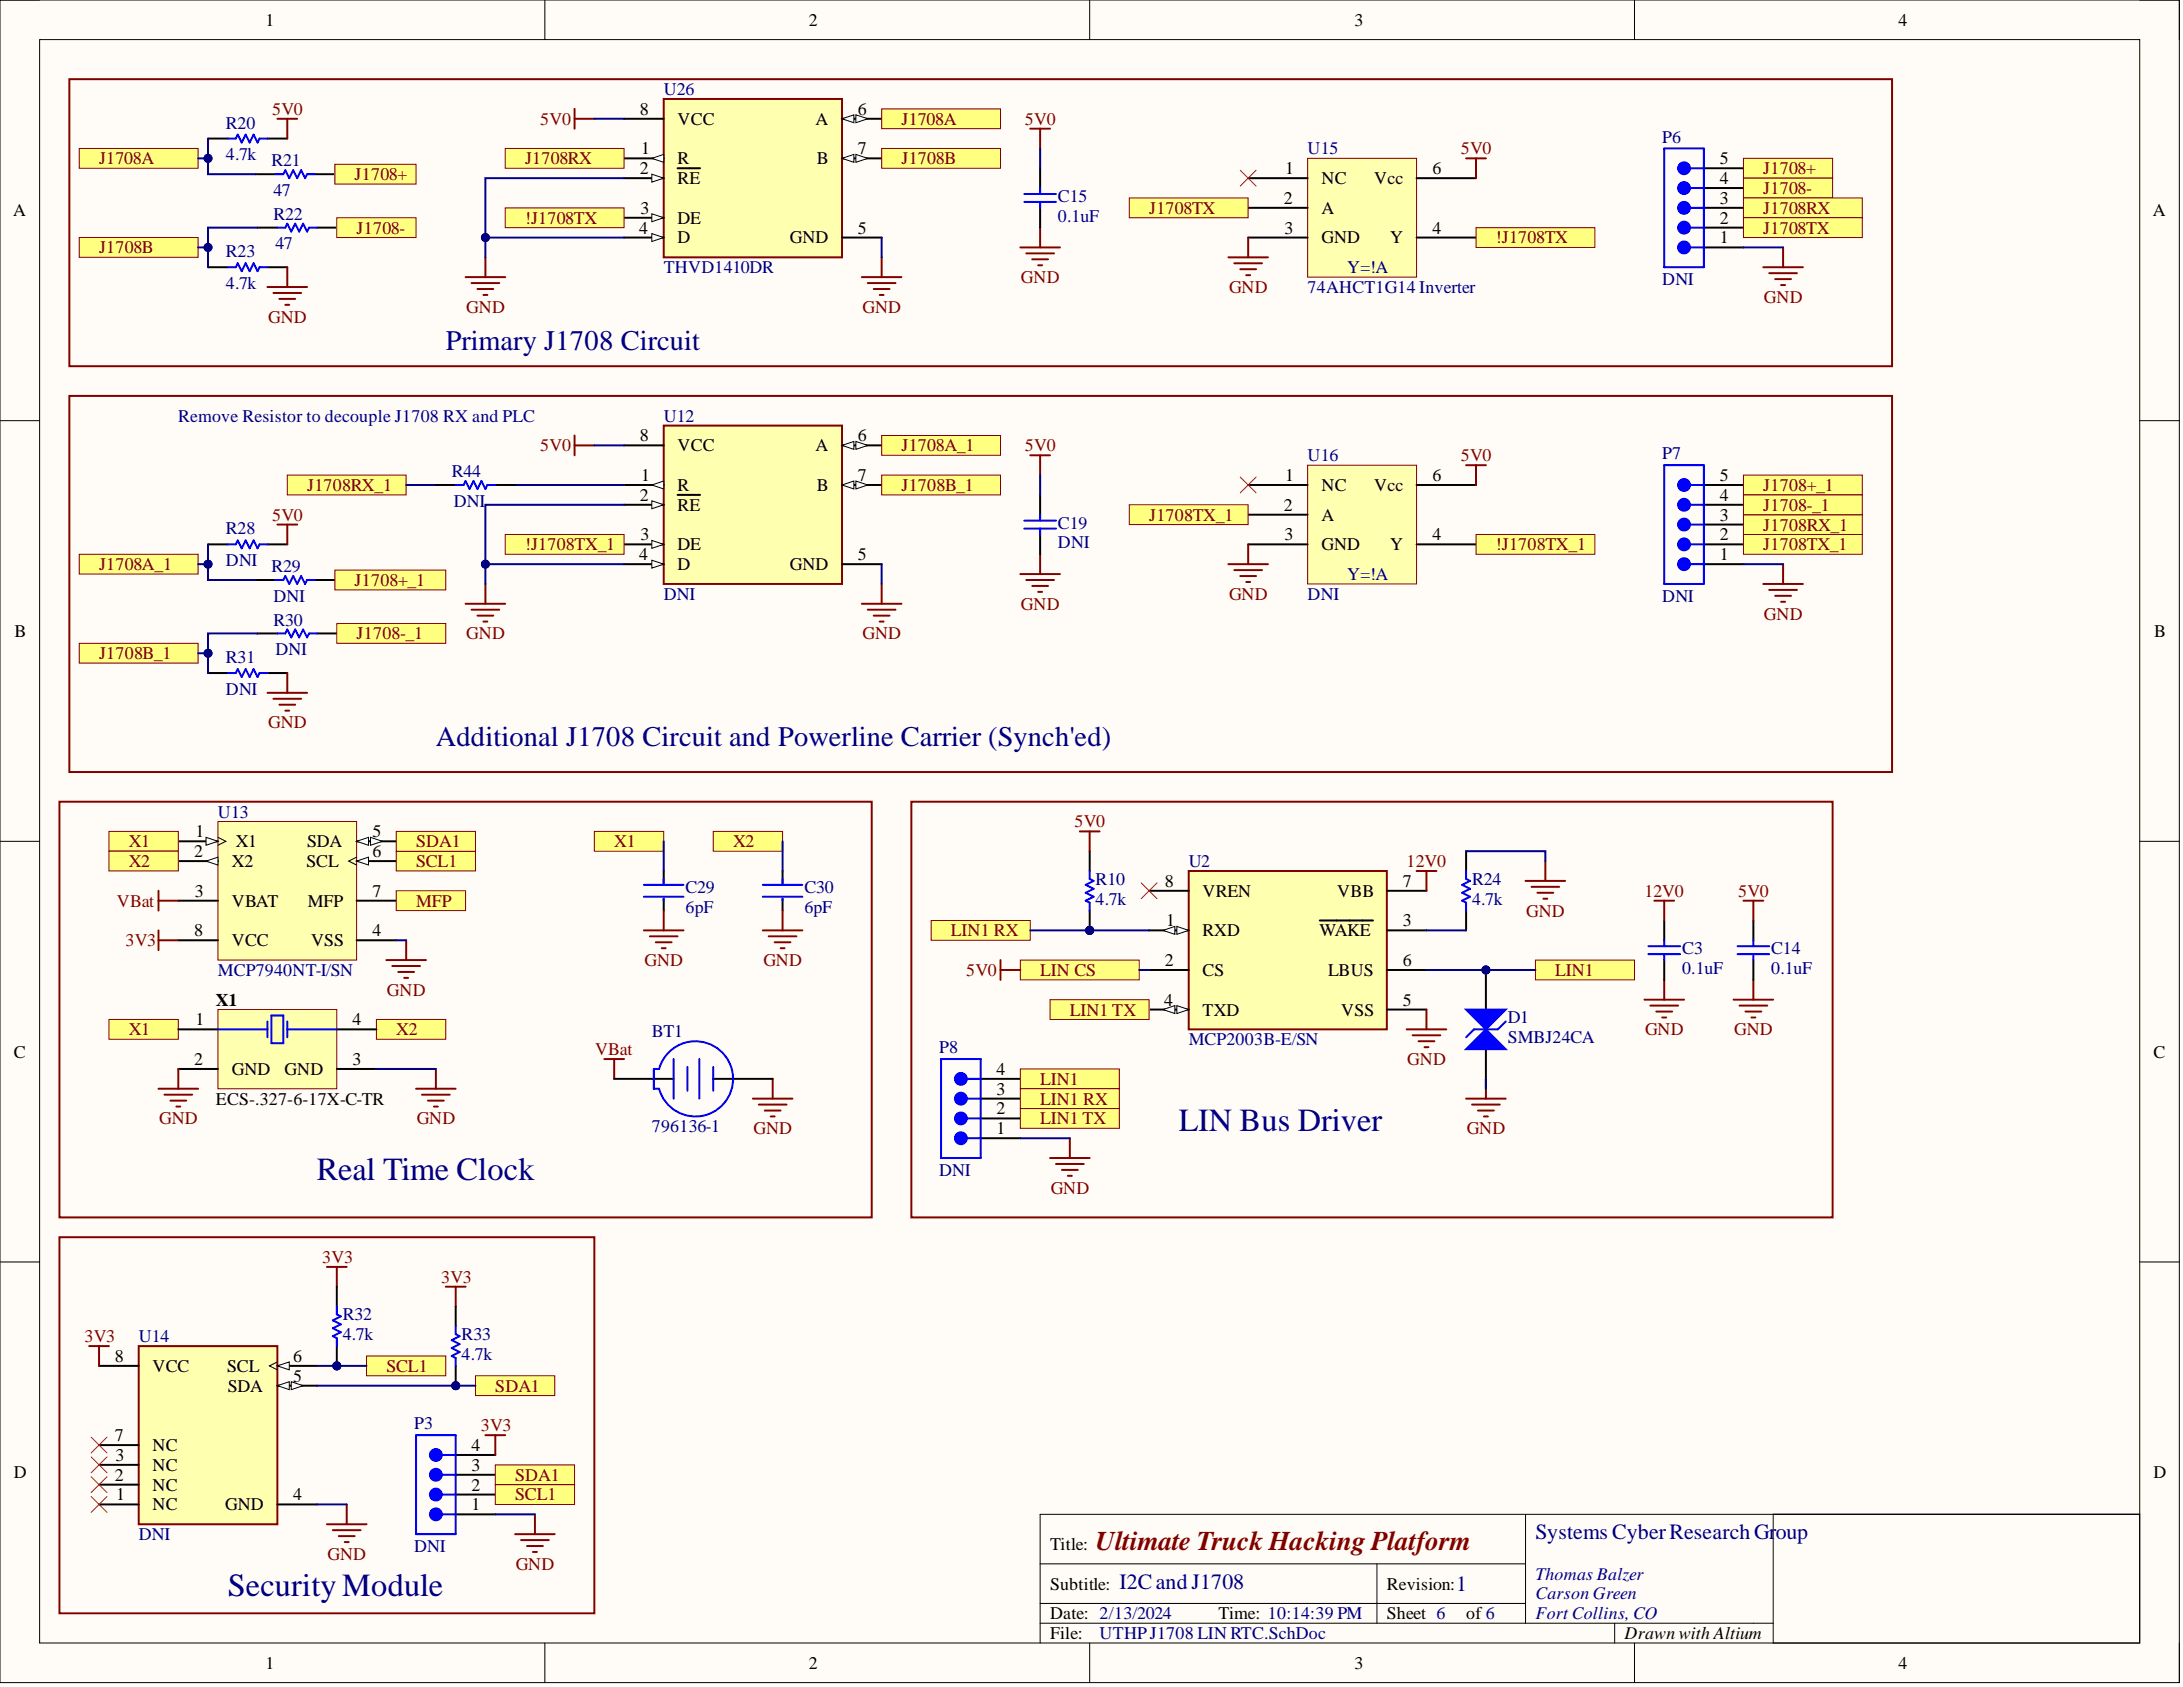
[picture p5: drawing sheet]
<svg xmlns="http://www.w3.org/2000/svg" width="279mm" height="216mm" viewBox="0 0 279 216" stroke-linecap="round" stroke-linejoin="round" font-family="sans-serif">
<defs><g id="words">
<g font-size="4.1" fill="#000080">
<text x="150.9" y="144.7">LIN Bus Driver</text>
<text x="40.6" y="151.1">Real Time Clock</text>
<text x="29.2" y="204.3">SecurityModule</text>
</g>
<g font-size="3.6" fill="#000080">
<text x="57.1" y="44.8">Primary J1708 Circuit</text>
<text x="55.8" y="95.5">Additional J1708 Circuit and Powerline Carrier (Synch'ed)</text>
</g>
<text font-size="3.5" fill="#800000" x="140.2" y="198.4">Ultimate Truck HackingPlatform</text>
<g font-size="2.8" fill="#000080">
<text x="196.5" y="197">Systems CyberResearchGr</text>
<text x="227.3" y="197">oup</text>
<text x="143.3" y="203.3">I2CandJ1708</text>
<text x="186.4" y="203.6">1</text>
</g>
<g font-size="2.3">
<text x="34" y="3.3">1</text>
<text x="103.5" y="3.3">2</text>
<text x="173.4" y="3.3">3</text>
<text x="243" y="3.3">4</text>
<text x="81.9" y="14.7">8</text>
<text x="86.7" y="16">VCC</text>
<text x="104.4" y="16">A</text>
<text x="109.8" y="14.7">6</text>
<text x="81.9" y="22.3">2</text>
<text x="82.1" y="19.8">1</text>
<text x="86.7" y="23.6">RE</text>
<text x="86.7" y="21">R</text>
<text x="104.6" y="21">B</text>
<text x="109.8" y="19.8">7</text>
<text x="164.5" y="22.3">1</text>
<text x="169.1" y="23.6">NC</text>
<text x="175.9" y="23.6">Vcc</text>
<text x="183.3" y="22.3">6</text>
<text x="220.1" y="23.6">4</text>
<text x="220.1" y="21">5</text>
<text x="1.7" y="27.7">A</text>
<text x="81.8" y="29.9">4</text>
<text x="82" y="27.4">3</text>
<text x="86.7" y="28.6">DE</text>
<text x="109.8" y="29.9">5</text>
<text x="164.3" y="26.1">2</text>
<text x="164.4" y="29.9">3</text>
<text x="169.1" y="27.4">A</text>
<text x="183.3" y="29.9">4</text>
<text x="220.1" y="28.6">2</text>
<text x="220.1" y="26.1">3</text>
<text x="275.5" y="27.7">A</text>
<text x="86.7" y="31.2">D</text>
<text x="101.1" y="31.2">GND</text>
<text x="169.1" y="31.2">GND</text>
<text x="177.9" y="31.2">Y</text>
<text x="220.1" y="31.2">1</text>
<text x="81.9" y="56.5">8</text>
<text x="86.7" y="57.8">VCC</text>
<text x="104.4" y="57.8">A</text>
<text x="109.8" y="56.5">6</text>
<text x="81.9" y="64.1">2</text>
<text x="82.1" y="61.6">1</text>
<text x="86.7" y="65.4">RE</text>
<text x="86.7" y="62.8">R</text>
<text x="104.6" y="62.8">B</text>
<text x="109.8" y="61.6">7</text>
<text x="164.3" y="65.4">2</text>
<text x="164.5" y="61.6">1</text>
<text x="169.1" y="62.8">NC</text>
<text x="175.9" y="62.8">Vcc</text>
<text x="183.3" y="61.6">6</text>
<text x="220.1" y="64.1">4</text>
<text x="220.1" y="61.6">5</text>
<text x="81.8" y="71.7">4</text>
<text x="82" y="69.2">3</text>
<text x="86.7" y="70.4">DE</text>
<text x="109.8" y="71.7">5</text>
<text x="164.4" y="69.2">3</text>
<text x="169.1" y="66.6">A</text>
<text x="169.1" y="70.4">GND</text>
<text x="177.9" y="70.4">Y</text>
<text x="183.3" y="69.2">4</text>
<text x="220.1" y="69.2">2</text>
<text x="220.1" y="71.7">1</text>
<text x="220.1" y="66.6">3</text>
<text x="86.7" y="73">D</text>
<text x="101.1" y="73">GND</text>
<text x="1.9" y="81.5">B</text>
<text x="275.7" y="81.5">B</text>
<text x="25" y="107.2">1</text>
<text x="47.7" y="107.2">5</text>
<text x="24.9" y="109.7">2</text>
<text x="29.7" y="111">X2</text>
<text x="30.2" y="108.4">X1</text>
<text x="39.2" y="111">SCL</text>
<text x="39.3" y="108.4">SDA</text>
<text x="47.7" y="109.7">6</text>
<text x="149.1" y="113.5">8</text>
<text x="179.5" y="113.5">7</text>
<text x="24.9" y="119.8">8</text>
<text x="24.9" y="114.8">3</text>
<text x="29.7" y="116">VBAT</text>
<text x="39.4" y="116">MFP</text>
<text x="47.7" y="119.8">4</text>
<text x="47.7" y="114.8">7</text>
<text x="149.3" y="118.6">1</text>
<text x="153.9" y="119.8">RXD</text>
<text x="153.9" y="114.8">VREN</text>
<text x="168.9" y="119.8">WAKE</text>
<text x="171.2" y="114.8">VBB</text>
<text x="179.5" y="118.6">3</text>
<text x="29.7" y="121.1">VCC</text>
<text x="39.8" y="121.1">VSS</text>
<text x="149.1" y="123.6">2</text>
<text x="153.9" y="124.9">CS</text>
<text x="170" y="124.9">LBUS</text>
<text x="179.5" y="123.6">6</text>
<text x="25" y="131.2">1</text>
<text x="27.6" y="128.7">X1</text>
<text x="45.1" y="131.2">4</text>
<text x="149" y="128.7">4</text>
<text x="153.9" y="130">TXD</text>
<text x="171.7" y="130">VSS</text>
<text x="179.5" y="128.7">5</text>
<text x="1.8" y="135.4">C</text>
<text x="24.9" y="136.3">2</text>
<text x="29.7" y="137.6">GND</text>
<text x="36.4" y="137.6">GND</text>
<text x="45.1" y="136.3">3</text>
<text x="127.5" y="137.6">4</text>
<text x="275.6" y="135.4">C</text>
<text x="27.6" y="141.4">ECS-.327-6-17X-C-TR</text>
<text x="127.5" y="142.6">2</text>
<text x="127.5" y="140.1">3</text>
<text x="127.5" y="145.2">1</text>
<text x="14.7" y="174.3">8</text>
<text x="19.5" y="175.6">VCC</text>
<text x="29.1" y="175.6">SCL</text>
<text x="29.2" y="178.1">SDA</text>
<text x="37.5" y="174.3">6</text>
<text x="37.5" y="176.8">5</text>
<text x="14.7" y="184.4">7</text>
<text x="19.5" y="185.7">NC</text>
<text x="60.4" y="185.7">4</text>
<text x="1.8" y="189.2">D</text>
<text x="14.7" y="189.5">2</text>
<text x="14.8" y="187">3</text>
<text x="19.5" y="190.8">NC</text>
<text x="19.5" y="188.2">NC</text>
<text x="60.4" y="190.8">2</text>
<text x="60.4" y="188.2">3</text>
<text x="275.6" y="189.2">D</text>
<text x="14.9" y="192">1</text>
<text x="19.5" y="193.3">NC</text>
<text x="28.8" y="193.3">GND</text>
<text x="37.5" y="192">4</text>
<text x="60.4" y="193.3">1</text>
<text x="134.4" y="198.4">Title:</text>
<text x="134.4" y="203.4">Subtitle:</text>
<text x="177.5" y="203.4">Revision:</text>
<text x="134.4" y="207.2">Date: 2/13/2024</text>
<text x="134.4" y="209.8">File:</text>
<text x="155.9" y="207.2">Time: 10:14:39 PM</text>
<text x="177.5" y="207.2">Sheet 6</text>
<text x="187.6" y="207.2">of 6</text>
<text x="207.9" y="209.8">Drawn with Altium</text>
<text x="34" y="213.6">1</text>
<text x="103.5" y="213.6">2</text>
<text x="173.4" y="213.6">3</text>
<text x="243" y="213.6">4</text>
</g>
<g font-size="2.3" fill="#000080">
<text x="28.9" y="16.5">R20</text>
<text x="84.9" y="12.2">U26</text>
<text x="28.9" y="20.5">4.7k</text>
<text x="34.7" y="21.3">R21</text>
<text x="167.4" y="19.8">U15</text>
<text x="212.7" y="18.2">P6</text>
<text x="35" y="25.1">47</text>
<text x="35" y="28.1">R22</text>
<text x="135.4" y="25.8">C15</text>
<text x="135.4" y="28.4">0.1uF</text>
<text x="28.9" y="32.9">R23</text>
<text x="35.2" y="31.9">47</text>
<text x="84.9" y="35">THVD1410DR</text>
<text x="172.4" y="35">Y=!A</text>
<text x="28.9" y="37">4.7k</text>
<text x="167.4" y="37.5">74AHCT1G14 Inverter</text>
<text x="212.7" y="36.5">DNI</text>
<text x="22.8" y="54">Remove Resistor to decouple J1708 RX and PLC</text>
<text x="84.9" y="54">U12</text>
<text x="167.4" y="59">U16</text>
<text x="212.7" y="58.8">P7</text>
<text x="57.8" y="61.1">R44</text>
<text x="58.1" y="64.9">DNI</text>
<text x="28.9" y="68.4">R28</text>
<text x="135.4" y="67.6">C19</text>
<text x="135.4" y="70.2">DNI</text>
<text x="28.9" y="72.5">DNI</text>
<text x="34.7" y="73.2">R29</text>
<text x="35" y="77">DNI</text>
<text x="84.9" y="76.8">DNI</text>
<text x="167.4" y="76.8">DNI</text>
<text x="172.4" y="74.2">Y=!A</text>
<text x="212.7" y="77">DNI</text>
<text x="35" y="80.1">R30</text>
<text x="35.2" y="83.9">DNI</text>
<text x="28.9" y="84.9">R31</text>
<text x="28.9" y="88.9">DNI</text>
<text x="27.9" y="104.6">U13</text>
<text x="140.2" y="113.2">R10</text>
<text x="152.1" y="111">U2</text>
<text x="188.4" y="113.2">R24</text>
<text x="87.7" y="114.3">C29</text>
<text x="87.7" y="116.8">6pF</text>
<text x="103" y="114.3">C30</text>
<text x="103" y="116.8">6pF</text>
<text x="140.2" y="115.8">4.7k</text>
<text x="188.4" y="115.8">4.7k</text>
<text x="27.9" y="124.9">MCP7940NT-I/SN</text>
<text x="215.3" y="122.1">C3</text>
<text x="215.3" y="124.6">0.1uF</text>
<text x="226.7" y="122.1">C14</text>
<text x="226.7" y="124.6">0.1uF</text>
<text x="193" y="131">D1</text>
<text x="83.4" y="132.8">BT1</text>
<text x="120.2" y="134.8">P8</text>
<text x="152.1" y="133.8">MCP2003B-E/SN</text>
<text x="193" y="133.5">SMBJ24CA</text>
<text x="83.4" y="144.9">796136-1</text>
<text x="120.2" y="150.5">DNI</text>
<text x="17.8" y="171.8">U14</text>
<text x="43.9" y="169">R32</text>
<text x="43.9" y="171.5">4.7k</text>
<text x="59.1" y="171.5">R33</text>
<text x="59.1" y="174">4.7k</text>
<text x="53" y="182.9">P3</text>
<text x="17.8" y="197.1">DNI</text>
<text x="53" y="198.6">DNI</text>
<text x="196.5" y="202.2">Thomas Balzer</text>
<text x="140.7" y="209.8">UTHPJ1708 LIN RTC.SchDoc</text>
<text x="196.5" y="204.7">Carson Green</text>
<text x="196.5" y="207.2">Fort Collins, CO</text>
</g>
<g font-size="2.3" fill="#800000">
<text x="34.8" y="14.7">5V0</text>
<text x="69.1" y="16">5V0</text>
<text x="115.4" y="16">J1708A</text>
<text x="131.2" y="16">5V0</text>
<text x="12.7" y="21">J1708A</text>
<text x="45.4" y="23.1">J1708+</text>
<text x="67.2" y="21">J1708RX</text>
<text x="115.4" y="21">J1708B</text>
<text x="187" y="19.8">5V0</text>
<text x="225.7" y="22.3">J1708+</text>
<text x="45.6" y="29.9">J1708-</text>
<text x="67.2" y="28.6">!J1708TX</text>
<text x="147.1" y="27.4">J1708TX</text>
<text x="225.7" y="24.8">J1708-</text>
<text x="225.7" y="27.4">J1708RX</text>
<text x="225.7" y="29.9">J1708TX</text>
<text x="12.7" y="32.4">J1708B</text>
<text x="191.4" y="31.2">!J1708TX</text>
<text x="34.3" y="41.3">GND</text>
<text x="59.7" y="40">GND</text>
<text x="110.4" y="40">GND</text>
<text x="130.7" y="36.2">GND</text>
<text x="157.3" y="37.5">GND</text>
<text x="225.8" y="38.8">GND</text>
<text x="69.1" y="57.8">5V0</text>
<text x="115.4" y="57.8">J1708A_1</text>
<text x="131.2" y="57.8">5V0</text>
<text x="187" y="59">5V0</text>
<text x="39.3" y="62.8">J1708RX_1</text>
<text x="115.4" y="62.8">J1708B_1</text>
<text x="225.7" y="62.8">J1708+_1</text>
<text x="225.7" y="65.4">J1708-_1</text>
<text x="34.8" y="66.6">5V0</text>
<text x="67.2" y="70.4">!J1708TX_1</text>
<text x="147.1" y="66.6">J1708TX_1</text>
<text x="191.4" y="70.4">!J1708TX_1</text>
<text x="225.7" y="70.4">J1708TX_1</text>
<text x="225.7" y="67.9">J1708RX_1</text>
<text x="12.7" y="73">J1708A_1</text>
<text x="45.4" y="75">J1708+_1</text>
<text x="157.3" y="76.8">GND</text>
<text x="45.6" y="81.8">J1708-_1</text>
<text x="59.7" y="81.8">GND</text>
<text x="110.4" y="81.8">GND</text>
<text x="130.7" y="78">GND</text>
<text x="225.8" y="79.3">GND</text>
<text x="12.7" y="84.4">J1708B_1</text>
<text x="34.3" y="93.2">GND</text>
<text x="137.5" y="105.9">5V0</text>
<text x="16.5" y="108.4">X1</text>
<text x="16.5" y="111">X2</text>
<text x="53.3" y="111">SCL1</text>
<text x="53.3" y="108.4">SDA1</text>
<text x="78.6" y="108.4">X1</text>
<text x="93.8" y="108.4">X2</text>
<text x="180" y="111">12V0</text>
<text x="15" y="116">VBat</text>
<text x="53.3" y="116">MFP</text>
<text x="121.7" y="119.8">LIN1 RX</text>
<text x="195.3" y="117.3">GND</text>
<text x="210.5" y="114.8">12V0</text>
<text x="222.5" y="114.8">5V0</text>
<text x="16.1" y="121.1">3V3</text>
<text x="82.5" y="123.6">GND</text>
<text x="97.7" y="123.6">GND</text>
<text x="123.7" y="124.9">5V0</text>
<text x="133.1" y="124.9">LIN CS</text>
<text x="199.1" y="124.9">LIN1</text>
<text x="49.5" y="127.4">GND</text>
<text x="136.9" y="130">LIN1 TX</text>
<text x="16.5" y="132.5">X1</text>
<text x="50.7" y="132.5">X2</text>
<text x="76.2" y="135">VBat</text>
<text x="180.1" y="136.3">GND</text>
<text x="210.6" y="132.5">GND</text>
<text x="222" y="132.5">GND</text>
<text x="20.4" y="143.9">GND</text>
<text x="53.3" y="143.9">GND</text>
<text x="133.1" y="138.8">LIN1</text>
<text x="133.1" y="143.9">LIN1 TX</text>
<text x="133.1" y="141.4">LIN1 RX</text>
<text x="96.4" y="145.2">GND</text>
<text x="187.7" y="145.2">GND</text>
<text x="134.5" y="152.8">GND</text>
<text x="41.2" y="161.6">3V3</text>
<text x="56.5" y="164.2">3V3</text>
<text x="10.8" y="171.8">3V3</text>
<text x="49.4" y="175.6">SCL1</text>
<text x="63.4" y="178.1">SDA1</text>
<text x="61.5" y="183.2">3V3</text>
<text x="65.9" y="189.5">SDA1</text>
<text x="65.9" y="192">SCL1</text>
<text x="41.9" y="199.6">GND</text>
<text x="66" y="200.9">GND</text>
</g>
</g></defs>
<path d="M0 0h278.9v215.3h-278.9z" fill-rule="evenodd" fill="#fffcf8"/>
<path d="M0 0h278.9v215.3h-278.9z" fill="none" stroke="#000" stroke-width=".13"/>
<path d="M5.1 5.1h268.8v205.2h-268.8z" fill-rule="evenodd" fill="#fffcf8"/>
<g fill="none" stroke="#000" stroke-width=".13">
<path d="M0 0h5.1M5.1 5.1h268.8v205.2h-268.8zM69.7 0v5.1M139.5 0v5.1M209.2 0v5.1M273.9 0h5v5.1M0 53.8h5.1M273.9 53.8h5M0 107.7h5.1M273.9 107.7h5M0 161.5h5.1M273.9 161.5h5"/>
<path d="M195.3 193.8v13.9M226.9 193.8h47v16.5h-47zM273.9 193.8h-140.8v16.5M69.7 210.3v5M133.1 200.1h62.2M133.1 207.7h93.8M133.1 205.2h62.2M139.5 210.3v5M176.2 200.1v7.6M206.7 207.7v2.6M209.2 210.3v5M278.9 210.3v5"/>
</g>
<path d="M84.9 12.7h22.9v20.2h-22.9z" fill-rule="evenodd" fill="#ffffb0"/>
<path d="M84.9 12.7h22.9v20.2h-22.9z" fill="none" stroke="#800000" stroke-width=".25"/>
<path d="M79.9 15.2h5M79.9 22.8h5" fill="none" stroke="#000" stroke-width=".25"/>
<path d="M83.4 22.3l1.5 .5-1.5 .5z" fill="#f8fcff"/>
<path d="M83.4 22.3l1.5 .5-1.5 .5z" fill="none" stroke="#000" stroke-width=".13"/>
<path d="M107.8 15.2h5M86.7 21.5h2.9" fill="none" stroke="#000" stroke-width=".25"/>
<path d="M107.8 15.2l1.5-.5v1z" fill="#f8fcff"/>
<path d="M107.8 15.2l1.5-.5v1z" fill="none" stroke="#000" stroke-width=".13"/>
<path d="M109.5 14.7l1.6 .5-1.6 .5z" fill="#f8fcff"/>
<path d="M109.5 14.7l1.6 .5-1.6 .5z" fill="none" stroke="#000" stroke-width=".13"/>
<path d="M107.8 20.3h5" fill="none" stroke="#000" stroke-width=".25"/>
<path d="M107.8 20.3l1.5-.5v1z" fill="#f8fcff"/>
<path d="M107.8 20.3l1.5-.5v1z" fill="none" stroke="#000" stroke-width=".13"/>
<path d="M109.5 19.8l1.6 .5-1.6 .5z" fill="#f8fcff"/>
<path d="M109.5 19.8l1.6 .5-1.6 .5z" fill="none" stroke="#000" stroke-width=".13"/>
<path d="M79.9 30.4h5" fill="none" stroke="#000" stroke-width=".25"/>
<path d="M83.4 29.9l1.5 .5-1.5 .5z" fill="#f8fcff"/>
<path d="M83.4 29.9l1.5 .5-1.5 .5z" fill="none" stroke="#000" stroke-width=".13"/>
<path d="M79.9 27.9h5" fill="none" stroke="#000" stroke-width=".25"/>
<path d="M83.4 27.4l1.5 .5-1.5 .5z" fill="#f8fcff"/>
<path d="M83.4 27.4l1.5 .5-1.5 .5z" fill="none" stroke="#000" stroke-width=".13"/>
<path d="M79.9 20.3h5" fill="none" stroke="#000" stroke-width=".25"/>
<path d="M83.4 20.3l1.5-.5v1z" fill="#f8fcff"/>
<path d="M83.4 20.3l1.5-.5v1z" fill="none" stroke="#000" stroke-width=".13"/>
<path d="M107.8 30.4h5" fill="none" stroke="#000" stroke-width=".25"/>
<path d="M64.7 19h15.2v2.5h-15.2z" fill-rule="evenodd" fill="#ffff80"/>
<path d="M64.7 19h15.2v2.5h-15.2z" fill="none" stroke="#800000" stroke-width=".13"/>
<path d="M64.7 26.6h15.2v2.5h-15.2z" fill-rule="evenodd" fill="#ffff80"/>
<path d="M64.7 26.6h15.2v2.5h-15.2z" fill="none" stroke="#800000" stroke-width=".13"/>
<g fill="none" stroke="#800000" stroke-width=".25">
<path d="M8.9 10.1h233.3v36.8h-233.3zM35.5 15.2h2.5M36.8 15.2v2.5M59.6 35.5h5.1M60.4 36.2h3.5M61.1 37h2M61.9 37.7h.5M62.1 32.9v2.6M110.3 35.5h5.1M111.1 36.2h3.5M111.8 37h2.1M112.6 37.7h.5"/>
<path d="M112.8 32.9v2.6M130.6 31.7h5.1M131.4 32.4h3.5M132.1 33.2h2M132.9 33.9h.5M133.1 29.1v2.6"/>
</g>
<path d="M26.6 17.7h2.6M34.2 17.7h2.6M32.7 22.3h2.5M40.3 22.3h2.6" fill="none" stroke="#000" stroke-width=".25"/>
<path d="M29.2 17.7h1l.2-.5 .5 1 .5-1 .6 1 .5-1 .5 1 .2-.5h1M35.2 22.3h1.1l.2-.5 .5 1 .5-1 .5 1 .5-1 .6 1 .2-.5h1" fill="none" stroke="#00f" stroke-width=".25"/>
<path d="M10.1 19h15.3v2.5h-15.3z" fill-rule="evenodd" fill="#ffff80"/>
<path d="M10.1 19h15.3v2.5h-15.3z" fill="none" stroke="#800000" stroke-width=".13"/>
<path d="M26.6 34.2h2.6M33 29.1h2.5M34.2 34.2h2.6M40.6 29.1h2.5" fill="none" stroke="#000" stroke-width=".25"/>
<path d="M29.2 34.2h1l.2-.5 .5 1 .5-1 .6 1 .5-1 .5 1 .2-.5h1M35.5 29.1h1l.3-.5 .5 1 .5-1 .5 1 .5-1 .5 1 .3-.5h1" fill="none" stroke="#00f" stroke-width=".25"/>
<path d="M34.2 36.7h5.1M35 37.5h3.5M35.8 38.3h2M36.5 39h.5M36.8 34.2v2.5" fill="none" stroke="#800000" stroke-width=".25"/>
<path d="M10.1 30.4h15.3v2.5h-15.3z" fill-rule="evenodd" fill="#ffff80"/>
<path d="M10.1 30.4h15.3v2.5h-15.3z" fill="none" stroke="#800000" stroke-width=".13"/>
<path d="M42.9 21h10.4v2.6h-10.4z" fill-rule="evenodd" fill="#ffff80"/>
<path d="M42.9 21h10.4v2.6h-10.4z" fill="none" stroke="#800000" stroke-width=".13"/>
<path d="M43.1 27.9h10.2v2.5h-10.2z" fill-rule="evenodd" fill="#ffff80"/>
<path d="M43.1 27.9h10.2v2.5h-10.2z" fill="none" stroke="#800000" stroke-width=".13"/>
<path d="M73.5 13.9v2.6M73.5 15.2h2.6M131.9 16.5h2.5M133.1 16.5v2.5" fill="none" stroke="#800000" stroke-width=".25"/>
<path d="M84.9 54.5h22.9v20.2h-22.9z" fill-rule="evenodd" fill="#ffffb0"/>
<path d="M84.9 54.5h22.9v20.2h-22.9z" fill="none" stroke="#800000" stroke-width=".25"/>
<path d="M79.9 57h5M79.9 64.6h5" fill="none" stroke="#000" stroke-width=".25"/>
<path d="M83.4 64.1l1.5 .5-1.5 .5z" fill="#f8fcff"/>
<path d="M83.4 64.1l1.5 .5-1.5 .5z" fill="none" stroke="#000" stroke-width=".13"/>
<path d="M107.8 57h5M86.7 63.3h2.9" fill="none" stroke="#000" stroke-width=".25"/>
<path d="M107.8 57l1.5-.5v1z" fill="#f8fcff"/>
<path d="M107.8 57l1.5-.5v1z" fill="none" stroke="#000" stroke-width=".13"/>
<path d="M109.5 56.5l1.6 .5-1.6 .5z" fill="#f8fcff"/>
<path d="M109.5 56.5l1.6 .5-1.6 .5z" fill="none" stroke="#000" stroke-width=".13"/>
<path d="M107.8 62.1h5" fill="none" stroke="#000" stroke-width=".25"/>
<path d="M107.8 62.1l1.5-.5v1z" fill="#f8fcff"/>
<path d="M107.8 62.1l1.5-.5v1z" fill="none" stroke="#000" stroke-width=".13"/>
<path d="M109.5 61.6l1.6 .5-1.6 .5z" fill="#f8fcff"/>
<path d="M109.5 61.6l1.6 .5-1.6 .5z" fill="none" stroke="#000" stroke-width=".13"/>
<path d="M79.9 72.2h5" fill="none" stroke="#000" stroke-width=".25"/>
<path d="M83.4 71.7l1.5 .5-1.5 .5z" fill="#f8fcff"/>
<path d="M83.4 71.7l1.5 .5-1.5 .5z" fill="none" stroke="#000" stroke-width=".13"/>
<path d="M79.9 69.7h5" fill="none" stroke="#000" stroke-width=".25"/>
<path d="M83.4 69.2l1.5 .5-1.5 .5z" fill="#f8fcff"/>
<path d="M83.4 69.2l1.5 .5-1.5 .5z" fill="none" stroke="#000" stroke-width=".13"/>
<path d="M79.9 62.1h5" fill="none" stroke="#000" stroke-width=".25"/>
<path d="M83.4 62.1l1.5-.5v1z" fill="#f8fcff"/>
<path d="M83.4 62.1l1.5-.5v1z" fill="none" stroke="#000" stroke-width=".13"/>
<path d="M107.8 72.2h5" fill="none" stroke="#000" stroke-width=".25"/>
<path d="M36.8 60.8h15.2v2.5h-15.2z" fill-rule="evenodd" fill="#ffff80"/>
<path d="M36.8 60.8h15.2v2.5h-15.2z" fill="none" stroke="#800000" stroke-width=".13"/>
<path d="M64.7 68.4h15.2v2.5h-15.2z" fill-rule="evenodd" fill="#ffff80"/>
<path d="M64.7 68.4h15.2v2.5h-15.2z" fill="none" stroke="#800000" stroke-width=".13"/>
<g fill="none" stroke="#800000" stroke-width=".25">
<path d="M8.9 50.7h233.3v48.1h-233.3zM35.5 67.1h2.5M36.8 67.1v2.6M59.6 77.3h5.1M60.4 78h3.5M61.1 78.8h2M61.9 79.5h.5M62.1 74.7v2.6M110.3 77.3h5.1M111.1 78h3.5M111.8 78.8h2.1M112.6 79.5h.5"/>
<path d="M112.8 74.7v2.6M130.6 73.5h5.1M131.4 74.2h3.5M132.1 75h2M132.9 75.7h.5M133.1 70.9v2.6"/>
</g>
<path d="M26.6 69.7h2.6M32.7 74.2h2.5M34.2 69.7h2.6M40.3 74.2h2.6" fill="none" stroke="#000" stroke-width=".25"/>
<path d="M29.2 69.7h1l.2-.5 .5 1 .5-1 .6 1 .5-1 .5 1 .2-.5h1M35.2 74.2h1.1l.2-.5 .5 1 .5-1 .5 1 .5-1 .6 1 .2-.5h1" fill="none" stroke="#00f" stroke-width=".25"/>
<path d="M10.1 70.9h15.3v2.6h-15.3z" fill-rule="evenodd" fill="#ffff80"/>
<path d="M10.1 70.9h15.3v2.6h-15.3z" fill="none" stroke="#800000" stroke-width=".13"/>
<path d="M26.6 86.1h2.6M33 81.1h2.5M34.2 86.1h2.6M40.6 81.1h2.5" fill="none" stroke="#000" stroke-width=".25"/>
<path d="M29.2 86.1h1l.2-.5 .5 1 .5-1 .6 1 .5-1 .5 1 .2-.5h1M35.5 81.1h1l.3-.5 .5 1 .5-1 .5 1 .5-1 .5 1 .3-.5h1" fill="none" stroke="#00f" stroke-width=".25"/>
<path d="M34.2 88.7h5.1M35 89.4h3.5M35.8 90.2h2M36.5 90.9h.5M36.8 86.1v2.6" fill="none" stroke="#800000" stroke-width=".25"/>
<path d="M10.1 82.3h15.3v2.6h-15.3z" fill-rule="evenodd" fill="#ffff80"/>
<path d="M10.1 82.3h15.3v2.6h-15.3z" fill="none" stroke="#800000" stroke-width=".13"/>
<path d="M42.9 73h14.2v2.5h-14.2z" fill-rule="evenodd" fill="#ffff80"/>
<path d="M42.9 73h14.2v2.5h-14.2z" fill="none" stroke="#800000" stroke-width=".13"/>
<path d="M43.1 79.8h14v2.5h-14z" fill-rule="evenodd" fill="#ffff80"/>
<path d="M43.1 79.8h14v2.5h-14z" fill="none" stroke="#800000" stroke-width=".13"/>
<path d="M73.5 55.7v2.6M73.5 57h2.6M131.9 58.3h2.5M133.1 58.3v2.5" fill="none" stroke="#800000" stroke-width=".25"/>
<path d="M112.8 55.7h15.3v2.6h-15.3z" fill-rule="evenodd" fill="#ffff80"/>
<path d="M112.8 55.7h15.3v2.6h-15.3z" fill="none" stroke="#800000" stroke-width=".13"/>
<path d="M112.8 60.8h15.3v2.5h-15.3z" fill-rule="evenodd" fill="#ffff80"/>
<path d="M112.8 60.8h15.3v2.5h-15.3z" fill="none" stroke="#800000" stroke-width=".13"/>
<path d="M112.8 13.9h15.3v2.6h-15.3z" fill-rule="evenodd" fill="#ffff80"/>
<path d="M112.8 13.9h15.3v2.6h-15.3z" fill="none" stroke="#800000" stroke-width=".13"/>
<path d="M112.8 19h15.3v2.5h-15.3z" fill-rule="evenodd" fill="#ffff80"/>
<path d="M112.8 19h15.3v2.5h-15.3z" fill="none" stroke="#800000" stroke-width=".13"/>
<path d="M27.9 105.1h17.7v17.8h-17.7z" fill-rule="evenodd" fill="#ffffb0"/>
<path d="M27.9 105.1h17.7v17.8h-17.7z" fill="none" stroke="#800000" stroke-width=".13"/>
<path d="M22.8 107.7h5.1" fill="none" stroke="#000" stroke-width=".25"/>
<path d="M26.4 107.2l1.5 .5-1.5 .5z" fill="#f8fcff"/>
<path d="M26.4 107.2l1.5 .5-1.5 .5zM27.9 107.2l1 .5-1 .5" fill="none" stroke="#000" stroke-width=".13"/>
<path d="M22.8 110.2h5.1" fill="none" stroke="#000" stroke-width=".25"/>
<path d="M26.4 110.2l1.5-.5v1z" fill="#f8fcff"/>
<path d="M26.4 110.2l1.5-.5v1z" fill="none" stroke="#000" stroke-width=".13"/>
<path d="M22.8 115.3h5.1M45.6 107.7h5.1M45.6 120.3h5.1" fill="none" stroke="#000" stroke-width=".25"/>
<path d="M45.6 107.7l1.6-.5v1z" fill="#f8fcff"/>
<path d="M45.6 107.7l1.6-.5v1z" fill="none" stroke="#000" stroke-width=".13"/>
<path d="M47.4 107.2l1.5 .5-1.5 .5z" fill="#f8fcff"/>
<path d="M47.4 107.2l1.5 .5-1.5 .5z" fill="none" stroke="#000" stroke-width=".13"/>
<path d="M45.6 110.2h5.1" fill="none" stroke="#000" stroke-width=".25"/>
<path d="M45.6 110.2l1.6-.5v1z" fill="#f8fcff"/>
<path d="M45.6 110.2l1.6-.5v1zM45.6 109.7l-1 .5 1 .5" fill="none" stroke="#000" stroke-width=".13"/>
<path d="M45.6 115.3h5.1M22.8 120.3h5.1" fill="none" stroke="#000" stroke-width=".25"/>
<path d="M20.3 114v2.5M20.3 119.1v2.5M20.3 115.3h2.5M20.3 120.3h2.5" fill="none" stroke="#800000" stroke-width=".25"/>
<path d="M50.7 114h8.9v2.5h-8.9z" fill-rule="evenodd" fill="#ffff80"/>
<path d="M50.7 114h8.9v2.5h-8.9z" fill="none" stroke="#800000" stroke-width=".13"/>
<path d="M49.4 122.9h5.1M50.2 123.6h3.6M51 124.4h2M51.7 125.1h.5M52 120.3v2.6" fill="none" stroke="#800000" stroke-width=".25"/>
<path d="M50.7 108.9h10.2v2.6h-10.2z" fill-rule="evenodd" fill="#ffff80"/>
<path d="M50.7 108.9h10.2v2.6h-10.2z" fill="none" stroke="#800000" stroke-width=".13"/>
<path d="M50.7 106.4h10.2v2.5h-10.2z" fill-rule="evenodd" fill="#ffff80"/>
<path d="M50.7 106.4h10.2v2.5h-10.2z" fill="none" stroke="#800000" stroke-width=".13"/>
<path d="M13.9 106.4h8.9v2.5h-8.9z" fill-rule="evenodd" fill="#ffff80"/>
<path d="M13.9 106.4h8.9v2.5h-8.9z" fill="none" stroke="#800000" stroke-width=".13"/>
<path d="M13.9 108.9h8.9v2.6h-8.9z" fill-rule="evenodd" fill="#ffff80"/>
<path d="M13.9 108.9h8.9v2.6h-8.9z" fill="none" stroke="#800000" stroke-width=".13"/>
<path d="M84.9 111.5v1.7M84.9 115v1.5" fill="none" stroke="#000" stroke-width=".25"/>
<path d="M82.4 113.2h5.1M82.4 114.8h5.1M84.9 112.5v.7M84.9 115v.3" fill="none" stroke="#00f" stroke-width=".25"/>
<path d="M76.1 106.4h8.8v2.5h-8.8z" fill-rule="evenodd" fill="#ffff80"/>
<path d="M76.1 106.4h8.8v2.5h-8.8z" fill="none" stroke="#800000" stroke-width=".13"/>
<path d="M82.4 119.1h5.1M83.2 119.8h3.5M84.9 116.5v2.6M83.9 120.6h2.1M84.7 121.3h.5" fill="none" stroke="#800000" stroke-width=".25"/>
<path d="M13.9 130.5h8.9v2.5h-8.9z" fill-rule="evenodd" fill="#ffff80"/>
<path d="M13.9 130.5h8.9v2.5h-8.9z" fill="none" stroke="#800000" stroke-width=".13"/>
<path d="M48.2 130.5h8.9v2.5h-8.9z" fill-rule="evenodd" fill="#ffff80"/>
<path d="M48.2 130.5h8.9v2.5h-8.9z" fill="none" stroke="#800000" stroke-width=".13"/>
<path d="M91.3 106.4h8.9v2.5h-8.9z" fill-rule="evenodd" fill="#ffff80"/>
<path d="M91.3 106.4h8.9v2.5h-8.9z" fill="none" stroke="#800000" stroke-width=".13"/>
<path d="M100.2 111.5v1.7M100.2 115v1.5" fill="none" stroke="#000" stroke-width=".25"/>
<path d="M97.6 113.2h5.1M97.6 114.8h5.1M100.2 112.5v.7M100.2 115v.3" fill="none" stroke="#00f" stroke-width=".25"/>
<path d="M7.6 102.6h104v53.2h-104zM97.6 119.1h5.1M98.4 119.8h3.5M100.2 116.5v2.6M53.3 139.3h5M55.8 136.8v2.5M99.1 120.6h2.1M99.9 121.3h.5M54 140.1h3.6M54.8 140.9h2M55.5 141.6h.5" fill="none" stroke="#800000" stroke-width=".25"/>
<path d="M17.8 172.3h17.7v22.8h-17.7z" fill-rule="evenodd" fill="#ffffb0"/>
<path d="M17.8 172.3h17.7v22.8h-17.7z" fill="none" stroke="#800000" stroke-width=".25"/>
<path d="M12.7 174.8h5.1M35.5 174.8h5.1" fill="none" stroke="#000" stroke-width=".25"/>
<path d="M35.5 174.8l1.5-.5v1z" fill="#f8fcff"/>
<path d="M35.5 174.8l1.5-.5v1zM35.5 174.3l-1 .5 1 .5" fill="none" stroke="#000" stroke-width=".13"/>
<path d="M35.5 177.3h5.1" fill="none" stroke="#000" stroke-width=".25"/>
<path d="M35.5 177.3l1.5-.5v1z" fill="#f8fcff"/>
<path d="M35.5 177.3l1.5-.5v1z" fill="none" stroke="#000" stroke-width=".13"/>
<path d="M37.3 176.8l1.5 .5-1.5 .5z" fill="#f8fcff"/>
<path d="M37.3 176.8l1.5 .5-1.5 .5z" fill="none" stroke="#000" stroke-width=".13"/>
<path d="M12.7 192.5h5.1M12.7 190h5.1M12.7 187.5h5.1M12.7 184.9h5.1M35.5 192.5h5.1" fill="none" stroke="#000" stroke-width=".25"/>
<path d="M11.4 172.3h2.5M12.7 172.3v2.5M41.8 195.1h5.1M42.6 195.8h3.6M43.4 196.6h2M44.1 197.4h.5M44.4 192.5v2.6" fill="none" stroke="#800000" stroke-width=".25"/>
<path d="M60.9 176.1h10.1v2.5h-10.1z" fill-rule="evenodd" fill="#ffff80"/>
<path d="M60.9 176.1h10.1v2.5h-10.1z" fill="none" stroke="#800000" stroke-width=".13"/>
<path d="M41.8 162.1h2.6M43.1 162.1v2.6" fill="none" stroke="#800000" stroke-width=".25"/>
<path d="M46.9 173.5h10.2v2.6h-10.2z" fill-rule="evenodd" fill="#ffff80"/>
<path d="M46.9 173.5h10.2v2.6h-10.2z" fill="none" stroke="#800000" stroke-width=".13"/>
<path d="M11.7 183.9l2 2.1M11.7 186.5l2 2M11.7 189l2 2M11.7 191.5l2 2.1M13.7 183.9l-2 2.1M13.7 186.5l-2 2M13.7 189l-2 2M13.7 191.5l-2 2.1" fill="none" stroke="#f00" stroke-width=".13"/>
<path d="M57.1 164.7h2.5M58.3 164.7v2.5" fill="none" stroke="#800000" stroke-width=".25"/>
<circle cx="58.3" cy="177.3" r=".51" fill="#000080"/>
<circle cx="58.3" cy="177.3" r=".51" fill="none" stroke="#000080" stroke-width=".13"/>
<path d="M58.3 174.8v2.5" fill="none" stroke="#000" stroke-width=".25"/>
<circle cx="58.3" cy="177.3" r=".51" fill="#000080"/>
<circle cx="58.3" cy="177.3" r=".51" fill="none" stroke="#000080" stroke-width=".13"/>
<path d="M58.3 167.2v2.5" fill="none" stroke="#000" stroke-width=".25"/>
<path d="M58.3 169.7v1.1l.5 .2-1 .5 1 .5-1 .5 1 .5-1 .5 .5 .3v1" fill="none" stroke="#00f" stroke-width=".25"/>
<circle cx="43.1" cy="174.8" r=".51" fill="#000080"/>
<circle cx="43.1" cy="174.8" r=".51" fill="none" stroke="#000080" stroke-width=".13"/>
<path d="M43.1 172.3v2.5" fill="none" stroke="#000" stroke-width=".25"/>
<circle cx="43.1" cy="174.8" r=".51" fill="#000080"/>
<circle cx="43.1" cy="174.8" r=".51" fill="none" stroke="#000080" stroke-width=".13"/>
<path d="M43.1 164.7v2.5M58.3 191.3h5.1M58.3 193.8h5.1" fill="none" stroke="#000" stroke-width=".25"/>
<path d="M43.1 167.2v1l.5 .3-1 .5 1 .5-1 .5 1 .5-1 .5 .5 .3v1M56.5 191.3h1.8" fill="none" stroke="#00f" stroke-width=".25"/>
<circle cx="55.8" cy="191.3" r=".76" fill="#00f"/>
<g fill="none" stroke="#00f" stroke-width=".25">
<path d="M56.5 193.8h1.8M56.5 188.7h1.8"/>
<circle cx="55.8" cy="191.3" r=".76"/>
</g>
<path d="M58.3 188.7h5.1" fill="none" stroke="#000" stroke-width=".25"/>
<circle cx="55.8" cy="188.7" r=".76" fill="#00f"/>
<g fill="none" stroke="#00f" stroke-width=".25">
<path d="M56.5 186.2h1.8"/>
<circle cx="55.8" cy="188.7" r=".76"/>
</g>
<path d="M58.3 186.2h5.1" fill="none" stroke="#000" stroke-width=".25"/>
<circle cx="55.8" cy="186.2" r=".76" fill="#00f"/>
<g fill="none" stroke="#00f" stroke-width=".25">
<path d="M53.3 183.7h5v12.6h-5z"/>
<circle cx="55.8" cy="186.2" r=".76"/>
</g>
<circle cx="55.8" cy="193.8" r=".76" fill="#00f"/>
<circle cx="55.8" cy="193.8" r=".76" fill="none" stroke="#00f" stroke-width=".25"/>
<path d="M62.1 183.7h2.6M63.4 183.7v2.5M65.9 196.3h5.1M66.7 197.1h3.5M67.5 197.9h2M68.2 198.6h.5M68.5 193.8v2.5" fill="none" stroke="#800000" stroke-width=".25"/>
<path d="M63.4 187.5h10.1v2.5h-10.1z" fill-rule="evenodd" fill="#ffff80"/>
<path d="M63.4 187.5h10.1v2.5h-10.1z" fill="none" stroke="#800000" stroke-width=".13"/>
<path d="M63.4 190h10.1v2.5h-10.1z" fill-rule="evenodd" fill="#ffff80"/>
<path d="M63.4 190h10.1v2.5h-10.1z" fill="none" stroke="#800000" stroke-width=".13"/>
<path d="M7.6 158.3h68.5v48.2h-68.5z" fill="none" stroke="#800000" stroke-width=".25"/>
<path d="M27.9 129.2h15.2v10.1h-15.2z" fill-rule="evenodd" fill="#ffffb0"/>
<path d="M27.9 129.2h15.2v10.1h-15.2z" fill="none" stroke="#800000" stroke-width=".13"/>
<path d="M22.8 131.7h5.1M22.8 136.8h5.1M43.1 131.7h5.1M43.1 136.8h5.1" fill="none" stroke="#000" stroke-width=".25"/>
<path d="M27.9 131.7h6.3M34.2 130.7v2.1M34.7 130h1.6v3.5h-1.6zM36.8 130.7v2.1M36.8 131.7h6.3" fill="none" stroke="#00f" stroke-width=".25"/>
<path d="M20.3 139.3h5.1M22.8 136.8v2.5M77.3 135.5h2.6M78.6 135.5v2.6M98.9 138.1v2.5M21 140.1h3.6M21.8 140.9h2M22.6 141.6h.5M96.4 140.6h5M97.1 141.4h3.6M97.9 142.1h2M98.6 142.9h.5" fill="none" stroke="#800000" stroke-width=".25"/>
<path d="M167.4 20.3h13.9v15.2h-13.9z" fill-rule="evenodd" fill="#ffffb0"/>
<path d="M167.4 20.3h13.9v15.2h-13.9z" fill="none" stroke="#800000" stroke-width=".13"/>
<path d="M159.8 22.8h7.6M159.8 26.6h7.6M159.8 30.4h7.6M181.3 22.8h7.6M181.3 30.4h7.6" fill="none" stroke="#000" stroke-width=".25"/>
<path d="M167.4 59.5h13.9v15.2h-13.9z" fill-rule="evenodd" fill="#ffffb0"/>
<path d="M167.4 59.5h13.9v15.2h-13.9z" fill="none" stroke="#800000" stroke-width=".13"/>
<path d="M159.8 62.1h7.6M159.8 65.9h7.6M159.8 69.7h7.6M181.3 62.1h7.6M181.3 69.7h7.6" fill="none" stroke="#000" stroke-width=".25"/>
<path d="M187.6 20.3h2.6M188.9 20.3v2.5M187.6 59.5h2.6M188.9 59.5v2.6" fill="none" stroke="#800000" stroke-width=".25"/>
<path d="M144.5 64.6h15.3v2.5h-15.3z" fill-rule="evenodd" fill="#ffff80"/>
<path d="M144.5 64.6h15.3v2.5h-15.3z" fill="none" stroke="#800000" stroke-width=".13"/>
<path d="M188.9 68.4h15.2v2.5h-15.2z" fill-rule="evenodd" fill="#ffff80"/>
<path d="M188.9 68.4h15.2v2.5h-15.2z" fill="none" stroke="#800000" stroke-width=".13"/>
<path d="M188.9 29.1h15.2v2.6h-15.2z" fill-rule="evenodd" fill="#ffff80"/>
<path d="M188.9 29.1h15.2v2.6h-15.2z" fill="none" stroke="#800000" stroke-width=".13"/>
<path d="M144.5 25.3h15.3v2.6h-15.3z" fill-rule="evenodd" fill="#ffff80"/>
<path d="M144.5 25.3h15.3v2.6h-15.3z" fill="none" stroke="#800000" stroke-width=".13"/>
<path d="M157.2 32.9h5.1M158 33.7h3.5M158.7 34.5h2.1M159.5 35.2h.5M159.8 30.4v2.5M157.2 72.2h5.1M158 73h3.5M158.7 73.7h2.1M159.5 74.5h.5M159.8 69.7v2.5M116.6 102.6h118v53.2h-118z" fill="none" stroke="#800000" stroke-width=".25"/>
<path d="M158.7 21.8l2.1 2M160.8 21.8l-2.1 2M158.7 61.1l2.1 2M160.8 61.1l-2.1 2" fill="none" stroke="#f00" stroke-width=".13"/>
<path d="M152.1 111.5h25.4v20.2h-25.4z" fill-rule="evenodd" fill="#ffffb0"/>
<path d="M152.1 111.5h25.4v20.2h-25.4z" fill="none" stroke="#800000" stroke-width=".25"/>
<path d="M147.1 119.1h5M168.9 117.8h6.8M177.5 119.1h5.1M147.1 124.1h5M177.5 124.1h5.1" fill="none" stroke="#000" stroke-width=".25"/>
<path d="M150.6 118.6l1.5 .5-1.5 .5z" fill="#f8fcff"/>
<path d="M150.6 118.6l1.5 .5-1.5 .5z" fill="none" stroke="#000" stroke-width=".13"/>
<path d="M148.8 119.1l1.6-.5v1z" fill="#f8fcff"/>
<path d="M148.8 119.1l1.6-.5v1z" fill="none" stroke="#000" stroke-width=".13"/>
<path d="M147.1 129.2h5" fill="none" stroke="#000" stroke-width=".25"/>
<path d="M150.6 128.7l1.5 .5-1.5 .5z" fill="#f8fcff"/>
<path d="M150.6 128.7l1.5 .5-1.5 .5z" fill="none" stroke="#000" stroke-width=".13"/>
<path d="M148.8 129.2l1.6-.5v1z" fill="#f8fcff"/>
<path d="M148.8 129.2l1.6-.5v1z" fill="none" stroke="#000" stroke-width=".13"/>
<path d="M147.1 114h5M177.5 114h5.1M177.5 129.2h5.1" fill="none" stroke="#000" stroke-width=".25"/>
<path d="M134.4 127.9h12.7v2.6h-12.7z" fill-rule="evenodd" fill="#ffff80"/>
<path d="M134.4 127.9h12.7v2.6h-12.7z" fill="none" stroke="#800000" stroke-width=".13"/>
<path d="M130.6 122.9h15.2v2.5h-15.2z" fill-rule="evenodd" fill="#ffff80"/>
<path d="M130.6 122.9h15.2v2.5h-15.2z" fill="none" stroke="#800000" stroke-width=".13"/>
<circle cx="139.5" cy="119.1" r=".51" fill="#000080"/>
<circle cx="139.5" cy="119.1" r=".51" fill="none" stroke="#000080" stroke-width=".13"/>
<path d="M139.5 108.9v2.6M139.5 116.5v2.6" fill="none" stroke="#000" stroke-width=".25"/>
<circle cx="139.5" cy="119.1" r=".51" fill="#000080"/>
<circle cx="139.5" cy="119.1" r=".51" fill="none" stroke="#000080" stroke-width=".13"/>
<path d="M139.5 111.5v1l.5 .2-1 .5 1 .5-1 .6 1 .5-1 .5 .5 .2v1" fill="none" stroke="#00f" stroke-width=".25"/>
<path d="M119.2 117.8h12.7v2.5h-12.7z" fill-rule="evenodd" fill="#ffff80"/>
<path d="M119.2 117.8h12.7v2.5h-12.7z" fill="none" stroke="#800000" stroke-width=".13"/>
<g fill="none" stroke="#800000" stroke-width=".25">
<path d="M138.2 106.4h2.5M139.5 106.4v2.5M181.3 111.5h2.5M182.6 111.5v2.5M195.3 112.7h5M196 113.5h3.6M196.8 114.3h2M197.5 115h.5M197.8 110.2v2.5M180 131.7h5.1M180.8 132.5h3.5M181.6 133.3h2"/>
<path d="M182.3 134h.5M182.6 129.2v2.5"/>
</g>
<path d="M146.1 113l2 2M148.1 113l-2 2" fill="none" stroke="#f00" stroke-width=".13"/>
<path d="M187.6 108.9v2.6M187.6 116.5v2.6" fill="none" stroke="#000" stroke-width=".25"/>
<path d="M187.6 111.5v1l.6 .2-1.1 .5 1.1 .5-1.1 .6 1.1 .5-1.1 .5 .5 .2v1" fill="none" stroke="#00f" stroke-width=".25"/>
<path d="M196.5 122.9h12.7v2.5h-12.7z" fill-rule="evenodd" fill="#ffff80"/>
<path d="M196.5 122.9h12.7v2.5h-12.7z" fill="none" stroke="#800000" stroke-width=".13"/>
<circle cx="190.2" cy="124.1" r=".51" fill="#000080"/>
<circle cx="190.2" cy="124.1" r=".51" fill="none" stroke="#000080" stroke-width=".13"/>
<path d="M190.2 124.1v5.1M190.2 134.3v5" fill="none" stroke="#000" stroke-width=".25"/>
<circle cx="190.2" cy="124.1" r=".51" fill="#000080"/>
<circle cx="190.2" cy="124.1" r=".51" fill="none" stroke="#000080" stroke-width=".13"/>
<path d="M187.6 134.3l2.6-2.6 2.5 2.6z" fill="#00f"/>
<path d="M187.6 134.3l2.6-2.6 2.5 2.6zM192.7 130.7l-1 1h-3l-1.1 1.1" fill="none" stroke="#00f" stroke-width=".25"/>
<path d="M187.6 129.2h5.1l-2.5 2.5z" fill="#00f"/>
<path d="M187.6 129.2h5.1l-2.5 2.5zM211 122.1h4M211 121.1h4M213 120.3v.8M213 122.1v.8M222.4 122.1h4M222.4 121.1h4M224.4 120.3v.8M224.4 122.1v.8M123.7 143.1h1.8" fill="none" stroke="#00f" stroke-width=".25"/>
<g fill="none" stroke="#800000" stroke-width=".25">
<path d="M211.7 115.3h2.6M213 115.3v2.5M223.1 115.3h2.6M224.4 115.3v2.5M128.1 122.9v2.5M128.1 124.1h2.5M190.2 138.1v2.5M210.5 127.9h5M211.2 128.7h3.6M212 129.5h2M212.7 130.2h.6M213 125.4v2.5"/>
<path d="M221.9 127.9h5M222.6 128.7h3.6M223.4 129.5h2M224.2 130.2h.5M224.4 125.4v2.5M187.6 140.6h5.1M188.4 141.4h3.6M189.2 142.1h2M189.9 142.9h.5"/>
</g>
<path d="M213 117.8v2.5M224.4 117.8v2.5M213 122.9v2.5M224.4 122.9v2.5M125.5 143.1h5.1M125.5 145.7h5.1" fill="none" stroke="#000" stroke-width=".25"/>
<circle cx="123" cy="143.1" r=".76" fill="#00f"/>
<g fill="none" stroke="#00f" stroke-width=".25">
<path d="M123.7 145.7h1.8M123.7 140.6h1.8"/>
<circle cx="123" cy="143.1" r=".76"/>
</g>
<path d="M125.5 140.6h5.1" fill="none" stroke="#000" stroke-width=".25"/>
<circle cx="123" cy="140.6" r=".76" fill="#00f"/>
<g fill="none" stroke="#00f" stroke-width=".25">
<path d="M123.7 138.1h1.8"/>
<circle cx="123" cy="140.6" r=".76"/>
</g>
<path d="M125.5 138.1h5.1" fill="none" stroke="#000" stroke-width=".25"/>
<circle cx="123" cy="138.1" r=".76" fill="#00f"/>
<g fill="none" stroke="#00f" stroke-width=".25">
<path d="M120.4 135.5h5.1v12.7h-5.1z"/>
<circle cx="123" cy="138.1" r=".76"/>
</g>
<circle cx="123" cy="145.7" r=".76" fill="#00f"/>
<circle cx="123" cy="145.7" r=".76" fill="none" stroke="#00f" stroke-width=".25"/>
<path d="M134.4 148.2h5.1M135.2 149h3.5M135.9 149.7h2M136.7 150.5h.5M136.9 145.7v2.5" fill="none" stroke="#800000" stroke-width=".25"/>
<path d="M130.6 136.8h12.7v2.5h-12.7z" fill-rule="evenodd" fill="#ffff80"/>
<path d="M130.6 136.8h12.7v2.5h-12.7z" fill="none" stroke="#800000" stroke-width=".13"/>
<path d="M130.6 141.9h12.7v2.5h-12.7z" fill-rule="evenodd" fill="#ffff80"/>
<path d="M130.6 141.9h12.7v2.5h-12.7z" fill="none" stroke="#800000" stroke-width=".13"/>
<path d="M130.6 139.3h12.7v2.6h-12.7z" fill-rule="evenodd" fill="#ffff80"/>
<path d="M130.6 139.3h12.7v2.6h-12.7z" fill="none" stroke="#800000" stroke-width=".13"/>
<path d="M218.1 29.1h5M218.1 31.7h5" fill="none" stroke="#000" stroke-width=".25"/>
<path d="M216.3 29.1h1.8" fill="none" stroke="#00f" stroke-width=".25"/>
<circle cx="215.5" cy="29.1" r=".76" fill="#00f"/>
<g fill="none" stroke="#00f" stroke-width=".25">
<path d="M216.3 31.7h1.8M216.3 26.6h1.8"/>
<circle cx="215.5" cy="29.1" r=".76"/>
</g>
<path d="M218.1 26.6h5" fill="none" stroke="#000" stroke-width=".25"/>
<circle cx="215.5" cy="26.6" r=".76" fill="#00f"/>
<g fill="none" stroke="#00f" stroke-width=".25">
<path d="M216.3 24.1h1.8"/>
<circle cx="215.5" cy="26.6" r=".76"/>
</g>
<path d="M218.1 24.1h5" fill="none" stroke="#000" stroke-width=".25"/>
<circle cx="215.5" cy="24.1" r=".76" fill="#00f"/>
<g fill="none" stroke="#00f" stroke-width=".25">
<path d="M216.3 21.5h1.8"/>
<circle cx="215.5" cy="24.1" r=".76"/>
</g>
<path d="M218.1 21.5h5" fill="none" stroke="#000" stroke-width=".25"/>
<circle cx="215.5" cy="21.5" r=".76" fill="#00f"/>
<g fill="none" stroke="#00f" stroke-width=".25">
<path d="M213 19h5.1v15.2h-5.1z"/>
<circle cx="215.5" cy="21.5" r=".76"/>
</g>
<circle cx="215.5" cy="31.7" r=".76" fill="#00f"/>
<circle cx="215.5" cy="31.7" r=".76" fill="none" stroke="#00f" stroke-width=".25"/>
<path d="M225.7 34.2h5.1M226.4 35h3.6M227.2 35.7h2M228 36.5h.5M228.2 31.7v2.5" fill="none" stroke="#800000" stroke-width=".25"/>
<path d="M223.1 20.3h11.5v2.5h-11.5z" fill-rule="evenodd" fill="#ffff80"/>
<path d="M223.1 20.3h11.5v2.5h-11.5z" fill="none" stroke="#800000" stroke-width=".13"/>
<path d="M223.1 22.8h11.5v2.5h-11.5z" fill-rule="evenodd" fill="#ffff80"/>
<path d="M223.1 22.8h11.5v2.5h-11.5z" fill="none" stroke="#800000" stroke-width=".13"/>
<path d="M223.1 25.3h15.3v2.6h-15.3z" fill-rule="evenodd" fill="#ffff80"/>
<path d="M223.1 25.3h15.3v2.6h-15.3z" fill="none" stroke="#800000" stroke-width=".13"/>
<path d="M223.1 27.9h15.3v2.5h-15.3z" fill-rule="evenodd" fill="#ffff80"/>
<path d="M223.1 27.9h15.3v2.5h-15.3z" fill="none" stroke="#800000" stroke-width=".13"/>
<path d="M218.1 69.7h5M218.1 72.2h5" fill="none" stroke="#000" stroke-width=".25"/>
<path d="M216.3 69.7h1.8" fill="none" stroke="#00f" stroke-width=".25"/>
<circle cx="215.5" cy="69.7" r=".76" fill="#00f"/>
<g fill="none" stroke="#00f" stroke-width=".25">
<path d="M216.3 72.2h1.8M216.3 67.1h1.8"/>
<circle cx="215.5" cy="69.7" r=".76"/>
</g>
<path d="M218.1 67.1h5" fill="none" stroke="#000" stroke-width=".25"/>
<circle cx="215.5" cy="67.1" r=".76" fill="#00f"/>
<g fill="none" stroke="#00f" stroke-width=".25">
<path d="M216.3 64.6h1.8"/>
<circle cx="215.5" cy="67.1" r=".76"/>
</g>
<path d="M218.1 64.6h5" fill="none" stroke="#000" stroke-width=".25"/>
<circle cx="215.5" cy="64.6" r=".76" fill="#00f"/>
<g fill="none" stroke="#00f" stroke-width=".25">
<path d="M216.3 62.1h1.8"/>
<circle cx="215.5" cy="64.6" r=".76"/>
</g>
<path d="M218.1 62.1h5" fill="none" stroke="#000" stroke-width=".25"/>
<circle cx="215.5" cy="62.1" r=".76" fill="#00f"/>
<g fill="none" stroke="#00f" stroke-width=".25">
<path d="M213 59.5h5.1v15.2h-5.1z"/>
<circle cx="215.5" cy="62.1" r=".76"/>
</g>
<circle cx="215.5" cy="72.2" r=".76" fill="#00f"/>
<circle cx="215.5" cy="72.2" r=".76" fill="none" stroke="#00f" stroke-width=".25"/>
<path d="M225.7 74.7h5.1M226.4 75.5h3.6M227.2 76.3h2M228 77h.5M228.2 72.2v2.5" fill="none" stroke="#800000" stroke-width=".25"/>
<path d="M223.1 68.4h15.3v2.5h-15.3z" fill-rule="evenodd" fill="#ffff80"/>
<path d="M223.1 68.4h15.3v2.5h-15.3z" fill="none" stroke="#800000" stroke-width=".13"/>
<path d="M223.1 65.9h15.3v2.5h-15.3z" fill-rule="evenodd" fill="#ffff80"/>
<path d="M223.1 65.9h15.3v2.5h-15.3z" fill="none" stroke="#800000" stroke-width=".13"/>
<path d="M223.1 60.8h15.3v2.5h-15.3z" fill-rule="evenodd" fill="#ffff80"/>
<path d="M223.1 60.8h15.3v2.5h-15.3z" fill="none" stroke="#800000" stroke-width=".13"/>
<path d="M223.1 63.3h15.3v2.6h-15.3z" fill-rule="evenodd" fill="#ffff80"/>
<path d="M223.1 63.3h15.3v2.6h-15.3z" fill="none" stroke="#800000" stroke-width=".13"/>
<path d="M133.1 21.5v2.6M133.1 26.6v2.5M133.1 63.3v2.6M133.1 68.4v2.5M78.6 138.1h7.6M91.3 138.1h7.6" fill="none" stroke="#000" stroke-width=".25"/>
<g fill="none" stroke="#00f" stroke-width=".25">
<path d="M131.1 25.8h4.1M131.1 24.8h4.1M133.1 24.1v.7M133.1 25.8v.8M131.1 67.6h4.1M131.1 66.6h4.1M133.1 65.9v.7M133.1 67.6v.8M85.9 134.4a4.8 4.8 0 0 1 7.2 1.1 4.8 4.8 0 0 1-2.1 7 4.8 4.8 0 0 1-6.6-3.2h-.7v-2.5h.7a4.8 4.8 0 0 1 1.5-2.4zM86.2 135.5v5.1M88 136.6v3M89.5 135.5v5.1"/>
<path d="M91.3 136.6v3"/>
</g>
<path d="M62.1 30.4h17.8" fill="none" stroke="#000080" stroke-width=".25"/>
<circle cx="62.1" cy="30.4" r=".51" fill="#000080"/>
<circle cx="62.1" cy="30.4" r=".51" fill="none" stroke="#000080" stroke-width=".13"/>
<path d="M25.4 20.3h1.2M112.8 30.4v2.5" fill="none" stroke="#000080" stroke-width=".25"/>
<circle cx="26.6" cy="20.3" r=".51" fill="#000080"/>
<circle cx="26.6" cy="20.3" r=".51" fill="none" stroke="#000080" stroke-width=".13"/>
<path d="M25.4 31.7h1.2" fill="none" stroke="#000080" stroke-width=".25"/>
<circle cx="26.6" cy="31.7" r=".51" fill="#000080"/>
<circle cx="26.6" cy="31.7" r=".51" fill="none" stroke="#000080" stroke-width=".13"/>
<path d="M76.1 15.2h3.8M133.1 19v2.5M62.1 72.2h17.8" fill="none" stroke="#000080" stroke-width=".25"/>
<circle cx="62.1" cy="72.2" r=".51" fill="#000080"/>
<circle cx="62.1" cy="72.2" r=".51" fill="none" stroke="#000080" stroke-width=".13"/>
<path d="M25.4 72.2h1.2M112.8 72.2v2.5" fill="none" stroke="#000080" stroke-width=".25"/>
<circle cx="26.6" cy="72.2" r=".51" fill="#000080"/>
<circle cx="26.6" cy="72.2" r=".51" fill="none" stroke="#000080" stroke-width=".13"/>
<path d="M25.4 83.6h1.2" fill="none" stroke="#000080" stroke-width=".25"/>
<circle cx="26.6" cy="83.6" r=".51" fill="#000080"/>
<circle cx="26.6" cy="83.6" r=".51" fill="none" stroke="#000080" stroke-width=".13"/>
<path d="M76.1 57h3.8M133.1 60.8v2.5M84.9 107.7v3.8M100.2 107.7v3.8M50.7 120.3h1.3M40.6 174.8h6.3M40.6 192.5h3.8" fill="none" stroke="#000080" stroke-width=".25"/>
<circle cx="43.1" cy="174.8" r=".51" fill="#000080"/>
<circle cx="43.1" cy="174.8" r=".51" fill="none" stroke="#000080" stroke-width=".13"/>
<path d="M40.6 177.3h20.3" fill="none" stroke="#000080" stroke-width=".25"/>
<circle cx="58.3" cy="177.3" r=".51" fill="#000080"/>
<circle cx="58.3" cy="177.3" r=".51" fill="none" stroke="#000080" stroke-width=".13"/>
<path d="M33 29.1h-6.4v5.1M63.4 193.8h5.1" fill="none" stroke="#000080" stroke-width=".25"/>
<circle cx="26.6" cy="31.7" r=".51" fill="#000080"/>
<circle cx="26.6" cy="31.7" r=".51" fill="none" stroke="#000080" stroke-width=".13"/>
<path d="M26.6 17.7v4.6h6.1" fill="none" stroke="#000080" stroke-width=".25"/>
<circle cx="26.6" cy="20.3" r=".51" fill="#000080"/>
<circle cx="26.6" cy="20.3" r=".51" fill="none" stroke="#000080" stroke-width=".13"/>
<path d="M79.9 64.6h-17.8v10.1" fill="none" stroke="#000080" stroke-width=".25"/>
<circle cx="62.1" cy="72.2" r=".51" fill="#000080"/>
<circle cx="62.1" cy="72.2" r=".51" fill="none" stroke="#000080" stroke-width=".13"/>
<path d="M79.9 22.8h-17.8v10.1" fill="none" stroke="#000080" stroke-width=".25"/>
<circle cx="62.1" cy="30.4" r=".51" fill="#000080"/>
<circle cx="62.1" cy="30.4" r=".51" fill="none" stroke="#000080" stroke-width=".13"/>
<path d="M139.5 119.1h7.6M48.2 136.8h7.6" fill="none" stroke="#000080" stroke-width=".25"/>
<circle cx="139.5" cy="119.1" r=".51" fill="#000080"/>
<circle cx="139.5" cy="119.1" r=".51" fill="none" stroke="#000080" stroke-width=".13"/>
<path d="M131.9 119.1h7.6" fill="none" stroke="#000080" stroke-width=".25"/>
<circle cx="139.5" cy="119.1" r=".51" fill="#000080"/>
<circle cx="139.5" cy="119.1" r=".51" fill="none" stroke="#000080" stroke-width=".13"/>
<path d="M182.6 119.1h5M187.6 108.9h10.2v1.3M182.6 124.1h13.9" fill="none" stroke="#000080" stroke-width=".25"/>
<circle cx="190.2" cy="124.1" r=".51" fill="#000080"/>
<circle cx="190.2" cy="124.1" r=".51" fill="none" stroke="#000080" stroke-width=".13"/>
<path d="M223.1 31.7h5.1M223.1 72.2h5.1M33 81.1h-6.4v5M145.8 124.1h1.3M190.2 138.1v1.2M130.6 145.7h6.3" fill="none" stroke="#000080" stroke-width=".25"/>
<circle cx="26.6" cy="83.6" r=".51" fill="#000080"/>
<circle cx="26.6" cy="83.6" r=".51" fill="none" stroke="#000080" stroke-width=".13"/>
<path d="M26.6 69.7v4.5h6.1" fill="none" stroke="#000080" stroke-width=".25"/>
<circle cx="26.6" cy="72.2" r=".51" fill="#000080"/>
<circle cx="26.6" cy="72.2" r=".51" fill="none" stroke="#000080" stroke-width=".13"/>
<path d="M52 62.1h3.8M65.9 62.1h14" fill="none" stroke="#000080" stroke-width=".25"/>
<path d="M55.8 62.1h2.5M63.4 62.1h2.5" fill="none" stroke="#000" stroke-width=".25"/>
<path d="M58.3 62.1h1l.3-.5 .5 1 .5-1 .5 1 .5-1 .5 1 .3-.5h1" fill="none" stroke="#00f" stroke-width=".25"/>
<use href="#words"/>
</svg>
